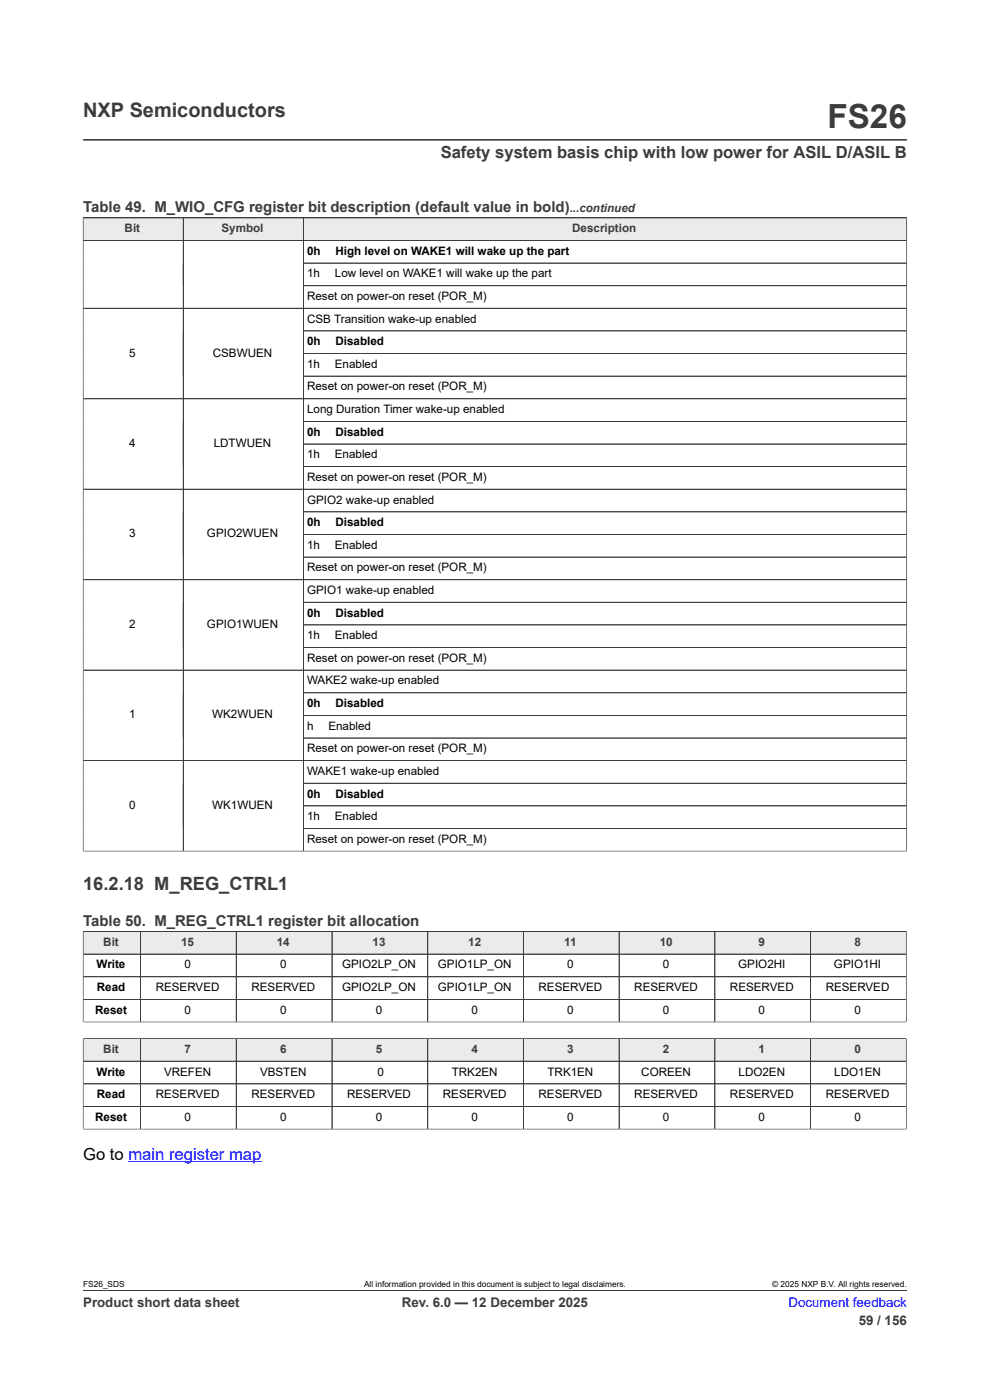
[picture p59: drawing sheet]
<svg xmlns="http://www.w3.org/2000/svg" width="210mm" height="297mm" viewBox="0 0 210 297" stroke-linecap="round" stroke-linejoin="round" font-family="sans-serif">
<defs><g id="words">
<text font-size="7.1" fill="#3c3c3c" x="175.5" y="27.2">FS26</text>
<text font-size="4.2" fill="#3c3c3c" x="17.6" y="24.8">NXP Semiconductors</text>
<text font-size="3.9" fill="#3c3c3c" x="17.6" y="188.9">16.2.18 M_REG_CTRL1</text>
<text font-size="3.5" fill="#3c3c3c" x="93.5" y="33.5">Safety system basis chip with low power for ASIL D/ASIL B</text>
<text font-size="3.5" x="17.6" y="246.1">Go to main register map</text>
<g font-size="3.2" fill="#3c3c3c">
<text x="17.6" y="45.1">Table 49. M_WIO_CFG register bit description (default value in bold)</text>
<text x="17.6" y="196.5">Table 50. M_REG_CTRL1 register bit allocation</text>
</g>
<g font-size="2.8" fill="#3c3c3c">
<text x="17.6" y="277.3">Product short data sheet</text>
<text x="85.3" y="277.3">Rev. 6.0 — 12 December 2025</text>
<text x="182.2" y="281">59 / 156</text>
</g>
<text font-size="2.8" fill="#00f" x="167.3" y="277.3">Document feedback</text>
<g font-size="2.5" fill="#3c3c3c">
<text x="120.8" y="45.1">...continued</text>
<text x="26.4" y="49.3">Bit</text>
<text x="47" y="49.3">Symbol</text>
<text x="121.4" y="49.3">Description</text>
<text x="21.9" y="200.7">Bit</text>
<text x="38.4" y="200.7">15</text>
<text x="58.7" y="200.7">14</text>
<text x="79" y="200.7">13</text>
<text x="99.3" y="200.7">12</text>
<text x="119.7" y="200.7">11</text>
<text x="139.9" y="200.7">10</text>
<text x="160.9" y="200.7">9</text>
<text x="181.2" y="200.7">8</text>
<text x="21.9" y="223.4">Bit</text>
<text x="39.1" y="223.4">7</text>
<text x="59.4" y="223.4">6</text>
<text x="79.7" y="223.4">5</text>
<text x="100" y="223.4">4</text>
<text x="120.3" y="223.4">3</text>
<text x="140.6" y="223.4">2</text>
<text x="160.9" y="223.4">1</text>
<text x="181.2" y="223.4">0</text>
</g>
<g font-size="2.5">
<text x="65.1" y="54.1">0h  High level on WAKE1 will wake up the part</text>
<text x="65.1" y="58.8">1h  Low level on WAKE1 will wake up the part</text>
<text x="65.1" y="63.6">Reset on power-on reset (POR_M)</text>
<text x="65.1" y="68.4">CSB Transition wake-up enabled</text>
<text x="27.4" y="75.6">5</text>
<text x="45.1" y="75.6">CSBWUEN</text>
<text x="65.1" y="73.2">0h  Disabled</text>
<text x="65.1" y="78">1h  Enabled</text>
<text x="65.1" y="82.8">Reset on power-on reset (POR_M)</text>
<text x="65.1" y="87.6">Long Duration Timer wake-up enabled</text>
<text x="27.4" y="94.8">4</text>
<text x="45.3" y="94.8">LDTWUEN</text>
<text x="65.1" y="92.4">0h  Disabled</text>
<text x="65.1" y="97.2">1h  Enabled</text>
<text x="65.1" y="102">Reset on power-on reset (POR_M)</text>
<text x="65.1" y="106.8">GPIO2 wake-up enabled</text>
<text x="65.1" y="111.6">0h  Disabled</text>
<text x="27.4" y="114">3</text>
<text x="43.9" y="114">GPIO2WUEN</text>
<text x="65.1" y="116.4">1h  Enabled</text>
<text x="65.1" y="121.2">Reset on power-on reset (POR_M)</text>
<text x="65.1" y="126">GPIO1 wake-up enabled</text>
<text x="65.1" y="130.8">0h  Disabled</text>
<text x="27.4" y="133.2">2</text>
<text x="43.9" y="133.2">GPIO1WUEN</text>
<text x="65.1" y="135.6">1h  Enabled</text>
<text x="65.1" y="140.4">Reset on power-on reset (POR_M)</text>
<text x="65.1" y="145.2">WAKE2 wake-up enabled</text>
<text x="27.4" y="152.4">1</text>
<text x="45" y="152.4">WK2WUEN</text>
<text x="65.1" y="150">0h  Disabled</text>
<text x="65.1" y="154.8">h  Enabled</text>
<text x="65.1" y="159.6">Reset on power-on reset (POR_M)</text>
<text x="65.1" y="164.4">WAKE1 wake-up enabled</text>
<text x="27.4" y="171.6">0</text>
<text x="45" y="171.6">WK1WUEN</text>
<text x="65.1" y="169.2">0h  Disabled</text>
<text x="65.1" y="174">1h  Enabled</text>
<text x="65.1" y="178.8">Reset on power-on reset (POR_M)</text>
<text x="20.5" y="205.5">Write</text>
<text x="39.1" y="205.5">0</text>
<text x="59.4" y="205.5">0</text>
<text x="72.6" y="205.5">GPIO2LP_ON</text>
<text x="92.9" y="205.5">GPIO1LP_ON</text>
<text x="120.3" y="205.5">0</text>
<text x="140.6" y="205.5">0</text>
<text x="156.6" y="205.5">GPIO2HI</text>
<text x="176.9" y="205.5">GPIO1HI</text>
<text x="20.2" y="215">Reset</text>
<text x="20.5" y="210.3">Read</text>
<text x="33" y="210.3">RESERVED</text>
<text x="39.1" y="215">0</text>
<text x="53.3" y="210.3">RESERVED</text>
<text x="59.4" y="215">0</text>
<text x="72.6" y="210.3">GPIO2LP_ON</text>
<text x="79.7" y="215">0</text>
<text x="92.9" y="210.3">GPIO1LP_ON</text>
<text x="100" y="215">0</text>
<text x="114.2" y="210.3">RESERVED</text>
<text x="120.3" y="215">0</text>
<text x="134.5" y="210.3">RESERVED</text>
<text x="140.6" y="215">0</text>
<text x="154.8" y="210.3">RESERVED</text>
<text x="160.9" y="215">0</text>
<text x="175.1" y="210.3">RESERVED</text>
<text x="181.2" y="215">0</text>
<text x="20.5" y="228.2">Write</text>
<text x="20.5" y="233">Read</text>
<text x="33" y="233">RESERVED</text>
<text x="34.8" y="228.2">VREFEN</text>
<text x="53.3" y="233">RESERVED</text>
<text x="55.2" y="228.2">VBSTEN</text>
<text x="73.6" y="233">RESERVED</text>
<text x="80.1" y="228.2">0</text>
<text x="93.9" y="233">RESERVED</text>
<text x="95.8" y="228.2">TRK2EN</text>
<text x="114.2" y="233">RESERVED</text>
<text x="116.1" y="228.2">TRK1EN</text>
<text x="134.5" y="233">RESERVED</text>
<text x="136" y="228.2">COREEN</text>
<text x="154.8" y="233">RESERVED</text>
<text x="156.7" y="228.2">LDO2EN</text>
<text x="175.1" y="233">RESERVED</text>
<text x="177" y="228.2">LDO1EN</text>
<text x="20.2" y="237.8">Reset</text>
<text x="39.1" y="237.8">0</text>
<text x="59.4" y="237.8">0</text>
<text x="79.7" y="237.8">0</text>
<text x="100" y="237.8">0</text>
<text x="120.3" y="237.8">0</text>
<text x="140.6" y="237.8">0</text>
<text x="160.9" y="237.8">0</text>
<text x="181.2" y="237.8">0</text>
</g>
<g font-size="1.8">
<text x="17.6" y="273.1">FS26_SDS</text>
<text x="77.2" y="273.1">All information provided in this document is subject to legal disclaimers.</text>
<text x="163.8" y="273.1">© 2025 NXP B.V. All rights reserved.</text>
</g>
</g></defs>
<path d="M17.6 29.7h174.8M17.6 46.2h174.7" fill="none" stroke="#3c3c3c" stroke-width=".21"/>
<path d="M17.7 46.3h21.1v4.6h-21.1z" fill="#ebebeb"/>
<path d="M17.6 46.2h21.3v4.8h-21.3z" fill="none" stroke="#3c3c3c" stroke-width=".21"/>
<path d="M39 46.3h25.3v4.6h-25.3z" fill="#ebebeb"/>
<path d="M38.9 46.2h25.5v4.8h-25.5z" fill="none" stroke="#3c3c3c" stroke-width=".21"/>
<path d="M64.4 46.3h127.9v4.6h-127.9z" fill="#ebebeb"/>
<g fill="none" stroke="#3c3c3c" stroke-width=".21">
<path d="M17.6 46.3v134.3M17.6 46.2h174.7v134.4M38.9 46.3v134.3M64.4 46.2v134.4M64.4 55.8h127.9M192.3 51h-174.7M64.4 60.6h127.9M64.4 70.2h127.9M64.4 79.8h127.9M192.3 65.4h-174.7M192.3 75h-127.9M17.6 84.6h174.7"/>
<path d="M64.4 94.2h127.9M64.4 99h127.9M192.3 89.4h-127.9M64.4 113.4h127.9M64.4 118.2h127.9M192.3 103.8h-174.7M192.3 108.6h-127.9M192.3 123h-174.7M192.3 127.8h-127.9M192.3 132.6h-127.9M192.3 137.4h-127.9M17.6 142.2h174.7"/>
<path d="M192.3 147h-127.9M192.3 151.8h-127.9M192.3 156.6h-127.9M64.4 166.2h127.9M192.3 161.4h-174.7M192.3 171h-127.9M192.3 175.8h-127.9M17.6 197.6h174.6M192.4 180.6h-174.8"/>
</g>
<path d="M17.7 197.7h12v4.6h-12z" fill="#ebebeb"/>
<path d="M17.6 197.6h12.2v4.8h-12.2z" fill="none" stroke="#3c3c3c" stroke-width=".21"/>
<path d="M29.9 197.7h20.2v4.6h-20.2z" fill="#ebebeb"/>
<path d="M29.8 197.6h20.3v4.8h-20.3z" fill="none" stroke="#3c3c3c" stroke-width=".21"/>
<path d="M50.2 197.7h20.2v4.6h-20.2z" fill="#ebebeb"/>
<path d="M50.1 197.6h20.3v4.8h-20.3z" fill="none" stroke="#3c3c3c" stroke-width=".21"/>
<path d="M70.5 197.7h20.2v4.6h-20.2z" fill="#ebebeb"/>
<path d="M70.4 197.6h20.3v4.8h-20.3z" fill="none" stroke="#3c3c3c" stroke-width=".21"/>
<path d="M90.8 197.7h20.2v4.6h-20.2z" fill="#ebebeb"/>
<path d="M90.7 197.6h20.3v4.8h-20.3z" fill="none" stroke="#3c3c3c" stroke-width=".21"/>
<path d="M111.1 197.7h20.2v4.6h-20.2z" fill="#ebebeb"/>
<path d="M111 197.6h20.3v4.8h-20.3z" fill="none" stroke="#3c3c3c" stroke-width=".21"/>
<path d="M131.4 197.7h20.2v4.6h-20.2z" fill="#ebebeb"/>
<path d="M131.3 197.6h20.3v4.8h-20.3z" fill="none" stroke="#3c3c3c" stroke-width=".21"/>
<path d="M151.7 197.7h20.2v4.6h-20.2z" fill="#ebebeb"/>
<path d="M151.6 197.6h20.3v4.8h-20.3z" fill="none" stroke="#3c3c3c" stroke-width=".21"/>
<path d="M172 197.7h20.2v4.6h-20.2z" fill="#ebebeb"/>
<g fill="none" stroke="#3c3c3c" stroke-width=".21">
<path d="M17.6 197.6h174.6v19.3M17.6 197.7v19.2M29.8 197.7v19.1M50.1 197.7v19.1M70.4 197.7v19.1M90.7 197.7v19.1M111 197.7v19.1M131.3 197.7v19.1M151.6 197.7v19.1M171.9 197.6v19.2M17.6 216.8h174.7M17.6 207.2h174.6"/>
<path d="M17.6 212h174.6M192.2 202.4h-174.6"/>
</g>
<path d="M17.7 220.4h12v4.7h-12z" fill="#ebebeb"/>
<path d="M17.6 220.3v4.8h12.2v-4.8h-12.2" fill="none" stroke="#3c3c3c" stroke-width=".21"/>
<path d="M29.9 220.4h20.2v4.7h-20.2z" fill="#ebebeb"/>
<path d="M29.8 220.3h20.3v4.8h-20.3z" fill="none" stroke="#3c3c3c" stroke-width=".21"/>
<path d="M50.2 220.4h20.2v4.7h-20.2z" fill="#ebebeb"/>
<path d="M50.1 220.3h20.3v4.8h-20.3z" fill="none" stroke="#3c3c3c" stroke-width=".21"/>
<path d="M70.5 220.4h20.2v4.7h-20.2z" fill="#ebebeb"/>
<path d="M70.4 220.3h20.3v4.8h-20.3z" fill="none" stroke="#3c3c3c" stroke-width=".21"/>
<path d="M90.8 220.4h20.2v4.7h-20.2z" fill="#ebebeb"/>
<path d="M90.7 220.3h20.3v4.8h-20.3z" fill="none" stroke="#3c3c3c" stroke-width=".21"/>
<path d="M111.1 220.4h20.2v4.7h-20.2z" fill="#ebebeb"/>
<path d="M111 220.3h20.3v4.8h-20.3z" fill="none" stroke="#3c3c3c" stroke-width=".21"/>
<path d="M131.4 220.4h20.2v4.7h-20.2z" fill="#ebebeb"/>
<path d="M131.3 220.3h20.3v4.8h-20.3z" fill="none" stroke="#3c3c3c" stroke-width=".21"/>
<path d="M151.7 220.4h20.2v4.7h-20.2z" fill="#ebebeb"/>
<path d="M151.6 220.3h20.3v4.8h-20.3z" fill="none" stroke="#3c3c3c" stroke-width=".21"/>
<path d="M172 220.4h20.2v4.7h-20.2z" fill="#ebebeb"/>
<g fill="none" stroke="#3c3c3c" stroke-width=".21">
<path d="M17.6 239.5h174.7M17.6 229.9h174.6M17.6 220.4v19.2M17.6 234.7h174.6M17.7 220.3h174.6M29.8 220.4v19.1M50.1 220.4v19.1M70.4 220.4v19.1M90.7 220.4v19.1M111 220.4v19.1M131.3 220.4v19.1M151.6 220.4v19.1"/>
<path d="M171.9 220.3v19.2M192.2 220.3v19.3M192.2 225.1h-174.6M17.6 273.8h174.8"/>
</g>
<path d="M27.2 246.5h28.3" fill="none" stroke="#00f" stroke-width=".21"/>
<use href="#words"/>
</svg>
